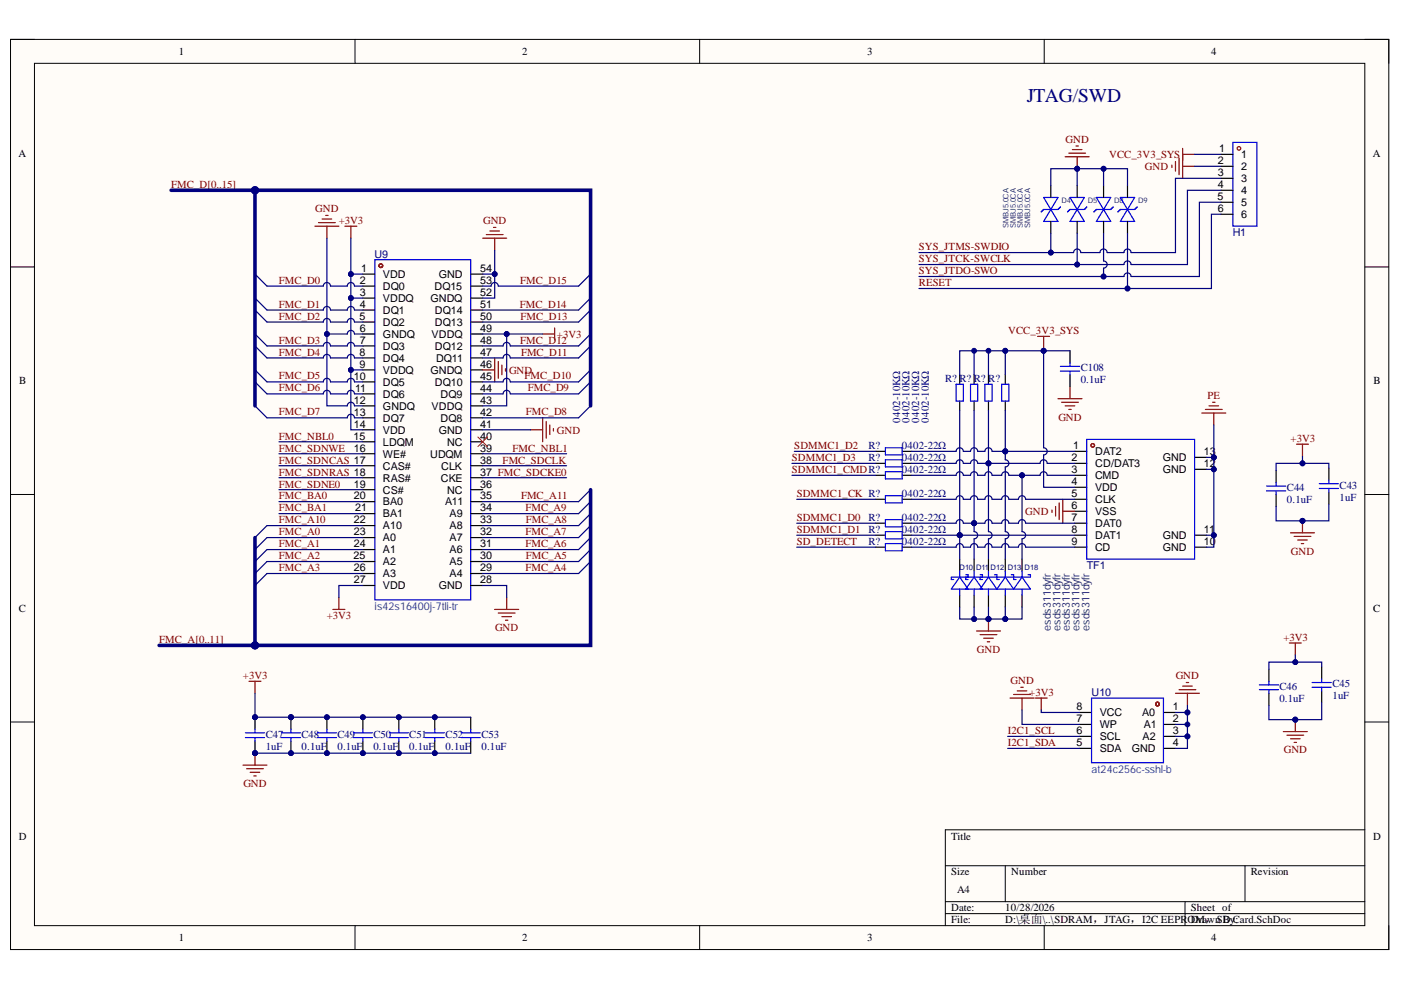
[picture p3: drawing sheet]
<svg xmlns="http://www.w3.org/2000/svg" width="297mm" height="210mm" viewBox="0 0 297 210" stroke-linecap="round" stroke-linejoin="round" font-family="sans-serif">
<defs><g id="words">
<text font-size="4.1" fill="#000080" x="217.7" y="21.7">JTAG/SWD</text>
<g font-size="2.3">
<text x="37.9" y="11.7">1</text>
<text x="110.7" y="11.7">2</text>
<text x="183.9" y="11.7">3</text>
<text x="256.8" y="11.7">4</text>
<text x="3.9" y="33.3">A</text>
<text x="258.2" y="34.8">2</text>
<text x="258.5" y="32.3">1</text>
<text x="263.1" y="33.6">1</text>
<text x="291" y="33.3">A</text>
<text x="258.2" y="37.4">3</text>
<text x="258.2" y="39.9">4</text>
<text x="263.1" y="36.1">2</text>
<text x="263.1" y="38.6">3</text>
<text x="263.1" y="41.2">4</text>
<text x="258.1" y="42.4">5</text>
<text x="258.2" y="45">6</text>
<text x="263.1" y="43.7">5</text>
<text x="263.1" y="46.2">6</text>
<text x="76.5" y="57.6">1</text>
<text x="81.2" y="58.9">VDD</text>
<text x="93" y="58.9">GND</text>
<text x="101.8" y="57.6">54</text>
<text x="76.3" y="60.2">2</text>
<text x="76.3" y="62.7">3</text>
<text x="76.3" y="65.2">4</text>
<text x="81.2" y="61.4">DQ0</text>
<text x="81.2" y="64">VDDQ</text>
<text x="91.3" y="64">GNDQ</text>
<text x="92.1" y="61.4">DQ15</text>
<text x="101.8" y="65.2">51</text>
<text x="101.8" y="62.7">52</text>
<text x="101.8" y="60.2">53</text>
<text x="76.2" y="67.8">5</text>
<text x="76.3" y="70.3">6</text>
<text x="81.2" y="66.5">DQ1</text>
<text x="81.2" y="69.1">DQ2</text>
<text x="81.2" y="71.6">GNDQ</text>
<text x="91.5" y="71.6">VDDQ</text>
<text x="92.2" y="69.1">DQ13</text>
<text x="92.2" y="66.5">DQ14</text>
<text x="101.8" y="70.3">49</text>
<text x="101.8" y="67.8">50</text>
<text x="76.2" y="75.4">8</text>
<text x="76.2" y="77.9">9</text>
<text x="76.3" y="72.9">7</text>
<text x="81.2" y="74.1">DQ3</text>
<text x="81.2" y="76.7">DQ4</text>
<text x="92.2" y="74.1">DQ12</text>
<text x="92.4" y="76.7">DQ11</text>
<text x="101.8" y="77.9">46</text>
<text x="101.8" y="75.4">47</text>
<text x="101.8" y="72.9">48</text>
<text x="4.1" y="81.5">B</text>
<text x="75" y="80.5">10</text>
<text x="75.3" y="83.1">11</text>
<text x="81.2" y="79.3">VDDQ</text>
<text x="81.2" y="81.8">DQ5</text>
<text x="91.3" y="79.3">GNDQ</text>
<text x="92.2" y="81.8">DQ10</text>
<text x="101.8" y="83.1">44</text>
<text x="101.8" y="80.5">45</text>
<text x="291.2" y="81.5">B</text>
<text x="75" y="85.6">12</text>
<text x="75" y="88.2">13</text>
<text x="81.2" y="84.4">DQ6</text>
<text x="81.2" y="86.9">GNDQ</text>
<text x="81.2" y="89.4">DQ7</text>
<text x="91.5" y="86.9">VDDQ</text>
<text x="93.4" y="89.4">DQ8</text>
<text x="93.4" y="84.4">DQ9</text>
<text x="101.8" y="88.2">42</text>
<text x="101.8" y="85.6">43</text>
<text x="74.9" y="93.2">15</text>
<text x="75" y="90.7">14</text>
<text x="75" y="95.8">16</text>
<text x="81.2" y="92">VDD</text>
<text x="81.2" y="94.5">LDQM</text>
<text x="93" y="92">GND</text>
<text x="94.8" y="94.5">NC</text>
<text x="101.8" y="95.8">39</text>
<text x="101.8" y="93.2">40</text>
<text x="101.8" y="90.7">41</text>
<text x="227.5" y="95.3">1</text>
<text x="81.2" y="97">WE#</text>
<text x="81.2" y="99.6">CAS#</text>
<text x="91.2" y="97">UDQM</text>
<text x="93.5" y="99.6">CLK</text>
<text x="101.8" y="100.8">37 FMC_SDCKE0</text>
<text x="101.8" y="98.3">38</text>
<text x="227.2" y="100.3">3</text>
<text x="227.2" y="97.8">2</text>
<text x="232.2" y="101.6">CMD</text>
<text x="232.2" y="99.1">CD/DAT3</text>
<text x="232.2" y="96.5">DAT2</text>
<text x="246.6" y="97.8">GND</text>
<text x="246.6" y="100.3">GND</text>
<text x="255.3" y="96.5">13</text>
<text x="255.3" y="99.1">12</text>
<text x="75" y="103.4">19</text>
<text x="75" y="105.9">20</text>
<text x="81.2" y="102.1">RAS#</text>
<text x="81.2" y="104.6">CS#</text>
<text x="81.2" y="107.2">BA0</text>
<text x="93.5" y="102.1">CKE</text>
<text x="94.4" y="107.2">A11</text>
<text x="94.8" y="104.6">NC</text>
<text x="101.8" y="105.9">35</text>
<text x="101.8" y="103.4">36</text>
<text x="227.2" y="107.9">6</text>
<text x="227.2" y="105.4">5</text>
<text x="227.2" y="102.9">4</text>
<text x="232.2" y="106.7">CLK</text>
<text x="232.2" y="104.1">VDD</text>
<text x="75" y="111">22</text>
<text x="75" y="113.5">23</text>
<text x="75.3" y="108.4">21</text>
<text x="81.2" y="109.7">BA1</text>
<text x="81.2" y="112.2">A10</text>
<text x="95.3" y="112.2">A8</text>
<text x="95.3" y="109.7">A9</text>
<text x="101.8" y="113.5">32</text>
<text x="101.8" y="111">33</text>
<text x="101.8" y="108.4">34</text>
<text x="227.2" y="113">8</text>
<text x="227.2" y="110.5">7</text>
<text x="232.2" y="111.7">DAT0</text>
<text x="232.2" y="109.2">VSS</text>
<text x="255.3" y="113">11</text>
<text x="74.9" y="118.6">25</text>
<text x="75" y="116">24</text>
<text x="81.2" y="114.8">A0</text>
<text x="81.2" y="117.3">A1</text>
<text x="81.2" y="119.8">A2</text>
<text x="95.3" y="119.8">A5</text>
<text x="95.3" y="117.3">A6</text>
<text x="95.3" y="114.8">A7</text>
<text x="101.8" y="118.6">30</text>
<text x="101.8" y="116">31</text>
<text x="227.2" y="115.5">9</text>
<text x="232.2" y="116.8">CD</text>
<text x="232.2" y="114.3">DAT1</text>
<text x="246.6" y="114.3">GND</text>
<text x="246.6" y="116.8">GND</text>
<text x="255.3" y="115.5">10</text>
<text x="75" y="121.1">26</text>
<text x="75" y="123.7">27</text>
<text x="81.2" y="122.4">A3</text>
<text x="81.2" y="124.9">VDD</text>
<text x="93" y="124.9">GND</text>
<text x="95.3" y="122.4">A4</text>
<text x="101.8" y="123.7">28</text>
<text x="101.8" y="121.1">29</text>
<text x="4" y="129.7">C</text>
<text x="291.1" y="129.7">C</text>
<text x="228.2" y="150.6">8</text>
<text x="228.2" y="153.2">7</text>
<text x="228.2" y="155.7">6</text>
<text x="233.2" y="151.9">VCC</text>
<text x="233.2" y="154.4">WP</text>
<text x="242.2" y="151.9">A0</text>
<text x="242.5" y="154.4">A1</text>
<text x="248.7" y="155.7">3</text>
<text x="248.7" y="153.2">2</text>
<text x="248.7" y="150.6">1</text>
<text x="228.2" y="158.2">5</text>
<text x="233.2" y="157">SCL</text>
<text x="233.2" y="159.5">SDA</text>
<text x="240" y="159.5">GND</text>
<text x="242.2" y="157">A2</text>
<text x="248.7" y="158.2">4</text>
<text x="4" y="178">D</text>
<text x="201.6" y="178">Title</text>
<text x="291.1" y="178">D</text>
<text x="201.6" y="185.6">Size</text>
<text x="214.4" y="185.6">Number</text>
<text x="265.2" y="185.6">Revision</text>
<text x="202.9" y="189.4">A4</text>
<text x="201.6" y="193.2">Date:</text>
<text x="201.6" y="195.8">File:</text>
<text x="213.1" y="193.2">10/28/2026</text>
<text x="213.1" y="195.8">D:\桌面\..\SDRAM，JTAG，I2C EEPRODM，SD Card.SchDoc</text>
<text x="252.5" y="193.2">Sheet of</text>
<text x="254.2" y="195.8">rawn By:</text>
<text x="37.9" y="199.6">1</text>
<text x="110.7" y="199.6">2</text>
<text x="183.9" y="199.6">3</text>
<text x="256.8" y="199.6">4</text>
</g>
<g font-size="2.3" fill="#800000">
<text x="225.9" y="30.3">GND</text>
<text x="235.1" y="33.6">VCC_3V3_SYS</text>
<text x="36.3" y="39.9">FMC_D[0..15]</text>
<text x="242.8" y="36.1">GND</text>
<text x="66.8" y="45">GND</text>
<text x="71.8" y="47.5">+3V3</text>
<text x="102.4" y="47.5">GND</text>
<text x="194.8" y="53.1">SYS_JTMS-SWDIO</text>
<text x="194.8" y="55.6">SYS_JTCK-SWCLK</text>
<text x="194.8" y="58.1">SYS_JTDO-SWO</text>
<text x="59.1" y="60.2">FMC_D0</text>
<text x="59.1" y="65.2">FMC_D1</text>
<text x="110.2" y="65.2">FMC_D14</text>
<text x="110.3" y="60.2">FMC_D15</text>
<text x="194.8" y="60.7">RESET</text>
<text x="59.1" y="67.8">FMC_D2</text>
<text x="110.4" y="67.8">FMC_D13</text>
<text x="118.1" y="71.6">+3V3</text>
<text x="213.7" y="70.8">VCC_3V3_SYS</text>
<text x="59.1" y="72.9">FMC_D3</text>
<text x="59.1" y="75.4">FMC_D4</text>
<text x="110.3" y="72.9">FMC_D12</text>
<text x="110.5" y="75.4">FMC_D11</text>
<text x="59.1" y="80.5">FMC_D5</text>
<text x="59.1" y="83">FMC_D6</text>
<text x="107.9" y="79.2">GND</text>
<text x="111.2" y="80.5">FMC_D10</text>
<text x="111.9" y="83">FMC_D9</text>
<text x="59.1" y="88.1">FMC_D7</text>
<text x="111.5" y="88.1">FMC_D8</text>
<text x="224.4" y="89.2">GND</text>
<text x="256" y="84.5">PE</text>
<text x="59.1" y="95.8">FMC_SDNWE</text>
<text x="59.1" y="93.2">FMC_NBL0</text>
<text x="108.7" y="95.8">FMC_NBL1</text>
<text x="118.1" y="92">GND</text>
<text x="168.4" y="95.3">SDMMC1_D2</text>
<text x="273.6" y="93.7">+3V3</text>
<text x="59.1" y="100.8">FMC_SDNRAS 18</text>
<text x="59.1" y="98.3">FMC_SDNCAS 17</text>
<text x="106.6" y="98.3">FMC_SDCLK</text>
<text x="167.9" y="100.3">SDMMC1_CMDR?</text>
<text x="167.9" y="97.8">SDMMC1_D3</text>
<text x="59.1" y="105.9">FMC_BA0</text>
<text x="59.1" y="103.4">FMC_SDNE0</text>
<text x="110.5" y="105.9">FMC_A11</text>
<text x="168.9" y="105.4">SDMMC1_CK R?</text>
<text x="59.1" y="113.5">FMC_A0</text>
<text x="59.1" y="111">FMC_A10</text>
<text x="59.1" y="108.4">FMC_BA1</text>
<text x="111.4" y="113.5">FMC_A7</text>
<text x="111.4" y="108.4">FMC_A9</text>
<text x="111.5" y="111">FMC_A8</text>
<text x="168.9" y="110.5">SDMMC1_D0</text>
<text x="168.9" y="113">SDMMC1_D1</text>
<text x="217.4" y="109.2">GND</text>
<text x="59.1" y="118.6">FMC_A2</text>
<text x="59.1" y="116">FMC_A1</text>
<text x="111.4" y="116">FMC_A6</text>
<text x="111.5" y="118.6">FMC_A5</text>
<text x="168.9" y="115.5">SD_DETECT</text>
<text x="273.7" y="117.6">GND</text>
<text x="59.1" y="121.1">FMC_A3</text>
<text x="111.4" y="121.1">FMC_A4</text>
<text x="69.3" y="131.3">+3V3</text>
<text x="33.7" y="136.3">FMC_A[0..11]</text>
<text x="105" y="133.8">GND</text>
<text x="272.1" y="135.8">+3V3</text>
<text x="51.5" y="143.9">+3V3</text>
<text x="207.1" y="138.4">GND</text>
<text x="249.3" y="143.9">GND</text>
<text x="214.2" y="145">GND</text>
<text x="218.2" y="147.5">+3V3</text>
<text x="213.7" y="155.7">I2C1_SCL</text>
<text x="213.7" y="158.2">I2C1_SDA</text>
<text x="272.2" y="159.7">GND</text>
<text x="51.6" y="166.8">GND</text>
</g>
<g font-size="2.3" fill="#000080">
<text x="261.4" y="50">H1</text>
<text x="79.4" y="54.6">U9</text>
<text x="200.4" y="81">R? R? R? R?</text>
<text x="229.1" y="78.7">C108</text>
<text x="229.1" y="81.2">0.1uF</text>
<text x="190.8" y="89.6" transform="rotate(-90 190.8 89.6)">0402-10KΩ</text>
<text x="192.8" y="89.6" transform="rotate(-90 192.8 89.6)">0402-10KΩ</text>
<text x="194.9" y="89.6" transform="rotate(-90 194.9 89.6)">0402-10KΩ</text>
<text x="196.9" y="89.6" transform="rotate(-90 196.9 89.6)">0402-10KΩ</text>
<text x="184.1" y="95.3">R?</text>
<text x="191.2" y="95.3">0402-22Ω</text>
<text x="184.1" y="97.8">R?</text>
<text x="191.2" y="97.8">0402-22Ω</text>
<text x="191.2" y="100.3">0402-22Ω</text>
<text x="191.2" y="105.4">0402-22Ω</text>
<text x="272.9" y="104.1">C44</text>
<text x="272.9" y="106.7">0.1uF</text>
<text x="284" y="103.6">C43</text>
<text x="284" y="106.2">1uF</text>
<text x="184.1" y="110.5">R?</text>
<text x="184.1" y="113">R?</text>
<text x="191.2" y="110.5">0402-22Ω</text>
<text x="191.2" y="113">0402-22Ω</text>
<text x="184.1" y="115.5">R?</text>
<text x="191.2" y="115.5">0402-22Ω</text>
<text x="230.4" y="120.6">TF1</text>
<text x="231.4" y="147.6">U10</text>
<text x="271.3" y="146.2">C46</text>
<text x="271.3" y="148.8">0.1uF</text>
<text x="282.5" y="145.7">C45</text>
<text x="282.5" y="148.2">1uF</text>
<text x="56.3" y="156.4">C47</text>
<text x="56.3" y="159">1uF</text>
<text x="63.9" y="156.4">C48</text>
<text x="63.9" y="159">0.1uF</text>
<text x="71.6" y="156.4">C49</text>
<text x="71.6" y="159">0.1uF</text>
<text x="79.2" y="156.4">C50</text>
<text x="79.2" y="159">0.1uF</text>
<text x="86.8" y="156.4">C51</text>
<text x="86.8" y="159">0.1uF</text>
<text x="94.5" y="156.4">C52</text>
<text x="94.5" y="159">0.1uF</text>
<text x="102.1" y="156.4">C53</text>
<text x="102.1" y="159">0.1uF</text>
</g>
<g font-size="2.3" fill="#0b5394">
<text x="79.4" y="129.2">is42s16400j-7tli-tr</text>
<text x="231.4" y="163.8">at24c256c-sshl-b</text>
</g>
<g font-size="2.3" fill="#073763">
<text x="222.8" y="133.8" transform="rotate(-90 222.8 133.8)">esds311dyfr</text>
<text x="224.8" y="133.8" transform="rotate(-90 224.8 133.8)">esds311dyfr</text>
<text x="226.9" y="133.8" transform="rotate(-90 226.9 133.8)">esds311dyfr</text>
<text x="228.9" y="133.8" transform="rotate(-90 228.9 133.8)">esds311dyfr</text>
<text x="231" y="133.8" transform="rotate(-90 231 133.8)">esds311dyfr</text>
</g>
<g font-size="1.6" fill="#073763">
<text x="225.1" y="43.1">D4</text>
<text x="230.7" y="43.1">D5</text>
<text x="236.2" y="43.1">D8</text>
<text x="241.3" y="43.1">D9</text>
<text x="213.8" y="48.4" transform="rotate(-90 213.8 48.4)">SMBJ5.0CA</text>
<text x="215.3" y="48.4" transform="rotate(-90 215.3 48.4)">SMBJ5.0CA</text>
<text x="216.9" y="48.4" transform="rotate(-90 216.9 48.4)">SMBJ5.0CA</text>
<text x="218.4" y="48.4" transform="rotate(-90 218.4 48.4)">SMBJ5.0CA</text>
</g>
<g font-size="1.6" fill="#000080">
<text x="203.4" y="120.8">D10</text>
<text x="207" y="120.8">D11</text>
<text x="210" y="120.8">D12</text>
<text x="213.7" y="120.8">D13</text>
<text x="217.2" y="120.8">D18</text>
</g>
</g></defs>
<path d="M2.2 8.4h292.3v192.9h-292.3z" fill-rule="evenodd" fill="#fffcf8"/>
<path d="M2.2 8.4h292.3v192.9h-292.3z" fill="none" stroke="#000" stroke-width=".21"/>
<path d="M7.3 13.4h282.1v182.9h-282.1z" fill-rule="evenodd" fill="#fffcf8"/>
<g fill="none" stroke="#000" stroke-width=".21">
<path d="M2.2 8.3h5.1M7.3 13.4h282.1v182.9h-282.1zM75.3 8.3v5.1M148.3 8.3v5.1M221.4 8.4v5M289.4 8.4h5.1v5M2.2 56.6h5.1M289.4 56.6h5.1M2.2 104.8h5.1M289.4 104.8h5.1M2.2 153.1h5.1M289.4 153.1h5.1"/>
<path d="M289.4 175.9h-89v20.4M75.3 196.3v5M148.3 196.3v5M200.4 183.6h89M200.4 191.2h89M200.4 193.7h89M213.1 183.6v7.6M221.4 196.3v5M251.3 191.2v5.1M264 183.6v7.6M294.5 196.3v5"/>
</g>
<circle cx="80.7" cy="56.3" r=".38" fill="none" stroke="#a00000" stroke-width=".25"/>
<path d="M79.5 55.1h20.3v72.1h-20.3z" fill="none" stroke="#00f" stroke-width=".25"/>
<g fill="none" stroke="#000" stroke-width=".25">
<path d="M76.9 58.1h2.6M99.8 58.1h2.5M76.9 60.7h2.6M76.9 63.2h2.6M76.9 65.7h2.6M76.9 68.3h2.6M76.9 70.8h2.6M76.9 73.4h2.6M76.9 75.9h2.6M76.9 78.4h2.6M99.8 60.7h2.5M99.8 63.2h2.5"/>
<path d="M99.8 65.7h2.5M99.8 68.3h2.5M99.8 70.8h2.5M99.8 73.4h2.5M99.8 75.9h2.5M99.8 78.4h2.5M76.9 81h2.6M76.9 83.5h2.6M76.9 86.1h2.6M76.9 88.6h2.6M76.9 91.1h2.6M76.9 93.7h2.6"/>
<path d="M76.9 96.2h2.6M76.9 98.7h2.6M99.8 81h2.5M99.8 83.5h2.5M99.8 86.1h2.5M99.8 88.6h2.5M99.8 91.1h2.5M99.8 93.7h2.5M99.8 96.2h2.5M99.8 98.7h2.5M76.9 101.3h2.6M76.9 103.8h2.6"/>
<path d="M76.9 106.4h2.6M76.9 108.9h2.6M76.9 111.4h2.6M76.9 114h2.6M76.9 116.5h2.6M76.9 119.1h2.6M99.8 101.3h2.5M99.8 103.8h2.5M99.8 106.4h2.5M99.8 108.9h2.5M99.8 111.4h2.5M99.8 114h2.5"/>
<path d="M99.8 116.5h2.5M99.8 119.1h2.5M76.9 121.6h2.6M76.9 124.1h2.6M99.8 121.6h2.5M99.8 124.1h2.5"/>
</g>
<g fill="none" stroke="#800000" stroke-width=".25">
<path d="M66.8 48h5M67.5 47.2h3.6M68.3 46.4h2M69.1 45.7h.5M69.3 48v2.5M73.1 48h2.6M74.4 48v2.5M102.3 50.5h5.1M103.1 49.7h3.6M103.9 49h2M104.6 48.2h.5M104.9 50.5v2.5"/>
<path d="M115 70.8h2.6M117.6 69.5v2.6M112.5 91.1h2.5M115 88.6v5.1M115.8 89.4v3.5M116.6 90.1v2M117.3 90.9v.5M70.6 129.2h2.5M71.8 126.7v2.5M104.9 129.2h5.1M105.6 130h3.6M106.4 130.7h2"/>
<path d="M107.2 131.5h.5M107.4 126.7v2.5M52.8 144.5h2.5M54.1 144.5v2.5"/>
</g>
<path d="M101.3 92.6l2.1 2.1M103.4 92.6l-2.1 2.1" fill="none" stroke="#f00" stroke-width=".21"/>
<g fill="none" stroke="#000080" stroke-width=".25">
<path d="M54.1 58.1l2.5 2.6M125.2 58.1l-2.5 2.6M54.1 63.2l2.5 2.5M54.1 65.7l2.5 2.6M54.1 70.8l2.5 2.6M54.1 73.4l2.5 2.5M54.1 78.4l2.5 2.6M125.2 63.2l-2.5 2.5M125.2 65.7l-2.5 2.6M125.2 70.8l-2.5 2.6M125.2 73.4l-2.5 2.5M125.2 78.4l-2.5 2.6"/>
<path d="M54.1 81l2.5 2.5M54.1 86.1l2.5 2.5M125.2 81l-2.5 2.5M125.2 86.1l-2.5 2.5M56.6 111.4l-2.5 2.6M56.6 114l-2.5 2.5M56.6 116.5l-2.5 2.6M56.6 119.1l-2.5 2.5M125.2 103.8l-2.5 2.6M125.2 106.4l-2.5 2.5M125.2 108.9l-2.5 2.5M125.2 111.4l-2.5 2.6"/>
<path d="M125.2 114l-2.5 2.5M125.2 116.5l-2.5 2.6M125.2 119.1l-2.5 2.5M56.6 121.6l-2.5 2.5"/>
</g>
<circle cx="54.1" cy="159.7" r=".51" fill="#000080"/>
<circle cx="54.1" cy="159.7" r=".51" fill="none" stroke="#000080" stroke-width=".21"/>
<circle cx="54.1" cy="152.1" r=".51" fill="#000080"/>
<circle cx="54.1" cy="152.1" r=".51" fill="none" stroke="#000080" stroke-width=".21"/>
<path d="M54.1 157.2v2.5" fill="none" stroke="#000" stroke-width=".25"/>
<circle cx="54.1" cy="159.7" r=".51" fill="#000080"/>
<circle cx="54.1" cy="159.7" r=".51" fill="none" stroke="#000080" stroke-width=".21"/>
<path d="M54.1 152.1v2.5" fill="none" stroke="#000" stroke-width=".25"/>
<circle cx="54.1" cy="152.1" r=".51" fill="#000080"/>
<circle cx="54.1" cy="152.1" r=".51" fill="none" stroke="#000080" stroke-width=".21"/>
<path d="M52 155.4h4.1M52 156.4h4.1M54.1 154.6v.8M54.1 156.4v.8" fill="none" stroke="#00f" stroke-width=".25"/>
<circle cx="61.7" cy="159.7" r=".51" fill="#000080"/>
<circle cx="61.7" cy="159.7" r=".51" fill="none" stroke="#000080" stroke-width=".21"/>
<circle cx="61.7" cy="152.1" r=".51" fill="#000080"/>
<circle cx="61.7" cy="152.1" r=".51" fill="none" stroke="#000080" stroke-width=".21"/>
<path d="M61.7 157.2v2.5" fill="none" stroke="#000" stroke-width=".25"/>
<circle cx="61.7" cy="159.7" r=".51" fill="#000080"/>
<circle cx="61.7" cy="159.7" r=".51" fill="none" stroke="#000080" stroke-width=".21"/>
<path d="M61.7 152.1v2.5" fill="none" stroke="#000" stroke-width=".25"/>
<circle cx="61.7" cy="152.1" r=".51" fill="#000080"/>
<circle cx="61.7" cy="152.1" r=".51" fill="none" stroke="#000080" stroke-width=".21"/>
<path d="M59.7 155.4h4M59.7 156.4h4M61.7 154.6v.8M61.7 156.4v.8" fill="none" stroke="#00f" stroke-width=".25"/>
<circle cx="69.3" cy="159.7" r=".51" fill="#000080"/>
<circle cx="69.3" cy="159.7" r=".51" fill="none" stroke="#000080" stroke-width=".21"/>
<circle cx="69.3" cy="152.1" r=".51" fill="#000080"/>
<circle cx="69.3" cy="152.1" r=".51" fill="none" stroke="#000080" stroke-width=".21"/>
<path d="M69.3 157.2v2.5" fill="none" stroke="#000" stroke-width=".25"/>
<circle cx="69.3" cy="159.7" r=".51" fill="#000080"/>
<circle cx="69.3" cy="159.7" r=".51" fill="none" stroke="#000080" stroke-width=".21"/>
<path d="M69.3 152.1v2.5" fill="none" stroke="#000" stroke-width=".25"/>
<circle cx="69.3" cy="152.1" r=".51" fill="#000080"/>
<circle cx="69.3" cy="152.1" r=".51" fill="none" stroke="#000080" stroke-width=".21"/>
<path d="M67.3 155.4h4M67.3 156.4h4M69.3 154.6v.8M69.3 156.4v.8" fill="none" stroke="#00f" stroke-width=".25"/>
<circle cx="76.9" cy="159.7" r=".51" fill="#000080"/>
<circle cx="76.9" cy="159.7" r=".51" fill="none" stroke="#000080" stroke-width=".21"/>
<circle cx="76.9" cy="152.1" r=".51" fill="#000080"/>
<circle cx="76.9" cy="152.1" r=".51" fill="none" stroke="#000080" stroke-width=".21"/>
<path d="M76.9 157.2v2.5" fill="none" stroke="#000" stroke-width=".25"/>
<circle cx="76.9" cy="159.7" r=".51" fill="#000080"/>
<circle cx="76.9" cy="159.7" r=".51" fill="none" stroke="#000080" stroke-width=".21"/>
<path d="M76.9 152.1v2.5" fill="none" stroke="#000" stroke-width=".25"/>
<circle cx="76.9" cy="152.1" r=".51" fill="#000080"/>
<circle cx="76.9" cy="152.1" r=".51" fill="none" stroke="#000080" stroke-width=".21"/>
<path d="M74.9 155.4h4.1M74.9 156.4h4.1M76.9 154.6v.8M76.9 156.4v.8" fill="none" stroke="#00f" stroke-width=".25"/>
<circle cx="84.6" cy="159.7" r=".51" fill="#000080"/>
<circle cx="84.6" cy="159.7" r=".51" fill="none" stroke="#000080" stroke-width=".21"/>
<circle cx="84.6" cy="152.1" r=".51" fill="#000080"/>
<circle cx="84.6" cy="152.1" r=".51" fill="none" stroke="#000080" stroke-width=".21"/>
<path d="M84.6 157.2v2.5" fill="none" stroke="#000" stroke-width=".25"/>
<circle cx="84.6" cy="159.7" r=".51" fill="#000080"/>
<circle cx="84.6" cy="159.7" r=".51" fill="none" stroke="#000080" stroke-width=".21"/>
<path d="M84.6 152.1v2.5" fill="none" stroke="#000" stroke-width=".25"/>
<circle cx="84.6" cy="152.1" r=".51" fill="#000080"/>
<circle cx="84.6" cy="152.1" r=".51" fill="none" stroke="#000080" stroke-width=".21"/>
<path d="M82.5 155.4h4.1M82.5 156.4h4.1M84.6 154.6v.8M84.6 156.4v.8" fill="none" stroke="#00f" stroke-width=".25"/>
<circle cx="92.2" cy="159.7" r=".51" fill="#000080"/>
<circle cx="92.2" cy="159.7" r=".51" fill="none" stroke="#000080" stroke-width=".21"/>
<circle cx="92.2" cy="152.1" r=".51" fill="#000080"/>
<circle cx="92.2" cy="152.1" r=".51" fill="none" stroke="#000080" stroke-width=".21"/>
<path d="M92.2 157.2v2.5" fill="none" stroke="#000" stroke-width=".25"/>
<circle cx="92.2" cy="159.7" r=".51" fill="#000080"/>
<circle cx="92.2" cy="159.7" r=".51" fill="none" stroke="#000080" stroke-width=".21"/>
<path d="M92.2 152.1v2.5" fill="none" stroke="#000" stroke-width=".25"/>
<circle cx="92.2" cy="152.1" r=".51" fill="#000080"/>
<circle cx="92.2" cy="152.1" r=".51" fill="none" stroke="#000080" stroke-width=".21"/>
<path d="M90.1 155.4h4.1M90.1 156.4h4.1M92.2 154.6v.8M92.2 156.4v.8M97.8 155.4h4M97.8 156.4h4M99.8 154.6v.8M99.8 156.4v.8" fill="none" stroke="#00f" stroke-width=".25"/>
<path d="M99.8 152.1v2.5M99.8 157.2v2.5" fill="none" stroke="#000" stroke-width=".25"/>
<path d="M54.1 159.7v2.5M51.5 162.2h5.1M52.3 163h3.5M53 163.7h2.1M53.8 164.5h.5" fill="none" stroke="#800000" stroke-width=".25"/>
<circle cx="54.1" cy="159.7" r=".51" fill="#000080"/>
<circle cx="54.1" cy="159.7" r=".51" fill="none" stroke="#000080" stroke-width=".21"/>
<path d="M261.4 30.2h5.1v17.8h-5.1zM230.4 93.2h22.9v25.4h-22.9zM231.4 148h15.3v13.7h-15.3zM267 145.2h4.1M267 146.2h4.1M269 144.5v.7M269 146.2v.8M278.2 144.7h4.1M278.2 145.7h4.1M280.2 143.9v.8M280.2 145.7v.8" fill="none" stroke="#00f" stroke-width=".25"/>
<g fill="none" stroke="#a00000" stroke-width=".25">
<circle cx="262.7" cy="31.5" r=".38"/>
<circle cx="231.7" cy="94.4" r=".38"/>
<circle cx="245.4" cy="149.3" r=".38"/>
</g>
<g fill="none" stroke="#000" stroke-width=".25">
<path d="M258.9 32.7h2.5M258.9 35.3h2.5M258.9 37.8h2.5M258.9 40.3h2.5M258.9 42.9h2.5M258.9 45.4h2.5M227.9 98.2h2.5M227.9 95.7h2.5M253.3 97h2.5M253.3 99.5h2.5M227.9 113.5h2.5M227.9 116h2.5"/>
<path d="M227.9 110.9h2.5M227.9 108.4h2.5M227.9 105.9h2.5M227.9 103.3h2.5M227.9 100.8h2.5M253.3 113.5h2.5M253.3 116h2.5M228.9 151.1h2.5M228.9 153.6h2.5M228.9 156.1h2.5M228.9 158.7h2.5M246.7 151.1h2.5"/>
<path d="M246.7 153.6h2.5M246.7 156.1h2.5M246.7 158.7h2.5M269 141.9v2.6M269 147v2.5M280.2 141.4v2.5M280.2 146.5v2.5"/>
</g>
<g fill="none" stroke="#800000" stroke-width=".25">
<path d="M248.5 35v.5M249.2 34.2v2.1M250 33.5v3.5M250.7 32.7v5.1M250.7 35.3h2.6M220 71.3h2.5M221.3 71.3v2.6M223 108.1v.6M223.8 107.4v2M224.6 106.6v3.6M225.3 105.9v5M225.3 108.4h2.6"/>
<path d="M273.4 136.3h2.5M274.6 136.3v2.6M214.2 148h5M214.9 147.2h3.6M215.7 146.5h2M216.4 145.7h.5M216.7 148v2.6M219.5 148h2.5M220.8 148v2.6M249.2 147h5.1M250 146.2h3.5M250.7 145.5h2.1"/>
<path d="M251.5 144.7h.5M251.8 147v2.5M272.1 155.1h5.1M272.9 155.9h3.5M273.6 156.6h2M274.4 157.4h.5M274.6 152.6v2.5"/>
</g>
<circle cx="274.6" cy="152.6" r=".51" fill="#000080"/>
<circle cx="274.6" cy="152.6" r=".51" fill="none" stroke="#000080" stroke-width=".21"/>
<path d="M274.9 94.2h2.5M276.2 94.2v2.5M273.6 113h5.1M274.4 113.7h3.5M275.1 114.5h2.1M275.9 115.3h.5M276.2 110.4v2.6" fill="none" stroke="#800000" stroke-width=".25"/>
<path d="M270.6 99.8v2.5M281.7 99.3v2.5M270.6 104.8v2.6M281.7 104.3v2.6" fill="none" stroke="#000" stroke-width=".25"/>
<path d="M268.5 103.1h4.1M268.5 104.1h4.1M270.6 102.3v.8M270.6 104.1v.7M279.7 102.6h4.1M279.7 103.6h4.1M281.7 101.8v.8M281.7 103.6v.7" fill="none" stroke="#00f" stroke-width=".25"/>
<circle cx="276.2" cy="110.4" r=".51" fill="#000080"/>
<circle cx="276.2" cy="110.4" r=".51" fill="none" stroke="#000080" stroke-width=".21"/>
<path d="M102.3 78.4h2.6M104.9 75.9v5.1M105.6 76.7v3.5M106.4 77.4v2M107.2 78.2v.5M207 133.8h5.1M207.8 134.6h3.6M208.6 135.3h2M209.3 136.1h.5M209.6 131.2v2.6" fill="none" stroke="#800000" stroke-width=".25"/>
<circle cx="209.6" cy="131.3" r=".51" fill="#000080"/>
<circle cx="209.6" cy="131.3" r=".51" fill="none" stroke="#000080" stroke-width=".21"/>
<path d="M226.9 74.4v2.5M226.9 79.4v2.6" fill="none" stroke="#000" stroke-width=".25"/>
<path d="M224.8 77.7h4.1M224.8 78.7h4.1M226.9 76.9v.8M226.9 78.7v.7" fill="none" stroke="#00f" stroke-width=".25"/>
<path d="M225.8 33.2h5.1M226.6 32.5h3.6M227.4 31.7h2M228.1 31h.5M228.4 33.2v2.6M224.3 84.5h5.1M225.1 85.3h3.5M225.8 86.1h2.1M226.6 86.8h.5M226.9 82v2.5" fill="none" stroke="#800000" stroke-width=".25"/>
<circle cx="228.4" cy="35.8" r=".51" fill="#000080"/>
<circle cx="228.4" cy="35.8" r=".51" fill="none" stroke="#000080" stroke-width=".21"/>
<g fill="none" stroke="#000" stroke-width=".25">
<path d="M222.8 39.3v2.6M228.4 39.3v2.6M234 39.3v2.6M239.1 39.3v2.6M222.8 46.9v2.6M228.4 46.9v2.6M234 46.9v2.6M239.1 46.9v2.6M203.5 79.4v2.1M206.5 79.4v2.1M209.6 79.4v2.1M213.1 79.4v2.1"/>
<path d="M185.7 95.7h2M185.7 98.2h2M191.3 95.7h2M191.3 98.2h2M203.5 85v2.1M206.5 85v2.1M209.6 85v2.1M213.1 85v2.1M185.7 100.8h2M185.7 105.9h2M185.7 110.9h2M185.7 113.5h2"/>
<path d="M185.7 116h2M191.3 100.8h2M191.3 105.9h2M191.3 110.9h2M191.3 113.5h2M191.3 116h2M203.5 118.6v2.5M206.5 118.6v2.5M209.6 118.6v2.5M213.1 118.6v2.5M216.7 118.6v2.5M203.5 126.2v2.5"/>
<path d="M206.5 126.2v2.5M209.6 126.2v2.5M213.1 126.2v2.5M216.7 126.2v2.5"/>
</g>
<g fill="none" stroke="#00f" stroke-width=".25">
<path d="M221.3 41.9h3l-3 5h3zM224.8 43.9l-.5 .5h-3l-.5 .5M226.9 41.9h3l-3 5h3zM230.4 43.9l-.5 .5h-3l-.5 .5M232.4 41.9h3.1l-1.5 2.5zM234 44.4l1.5 2.5h-3.1zM236 43.9l-.5 .5h-3.1l-.5 .5M237.5 41.9h3.1l-3.1 5h3.1zM241.1 43.9l-.5 .5h-3.1l-.5 .5M187.7 94.9h3.6v1.6h-3.6zM187.7 97.5h3.6v1.5h-3.6zM202.7 81.5h1.5v3.5h-1.5z"/>
<path d="M205.8 81.5h1.5v3.5h-1.5zM208.8 81.5h1.5v3.5h-1.5zM212.4 81.5h1.5v3.5h-1.5zM187.7 100h3.6v1.5h-3.6zM187.7 105.1h3.6v1.5h-3.6zM187.7 110.2h3.6v1.5h-3.6zM187.7 112.7h3.6v1.5h-3.6zM187.7 115.3h3.6v1.5h-3.6zM203.5 122.4l-1.8 2.5h16.8l-1.8-2.5M203.5 121.1v1.3M203.5 124.9v1.3M203.5 122.4l1.8 2.5"/>
<path d="M204.8 121.9h.5v.5M204.8 122.4v.5h.5M206.5 121.1v1.3M206.5 124.9v1.3M206.5 122.4l1.8 2.5M206.5 122.4l-1.7 2.5M207.8 121.9h.5v.5M207.8 122.4v.5h.5M209.6 122.4l1.8 2.5 1.7-2.5M209.6 121.1v1.3M209.6 124.9v1.3M209.6 122.4l-1.8 2.5"/>
<path d="M210.8 121.9h.6v1h.5M213.1 122.4l1.8 2.5 1.8-2.5M213.1 121.1v1.3M213.1 124.9v1.3M214.4 121.9h.5v1h.5M216.7 121.1v1.3M216.7 124.9v1.3M218 121.9h.5v.5h-16.8v.5h.5"/>
</g>
<path d="M250.7 31.5v2.5M250.7 32.7h2.6M254.8 87.6h5.1M255.6 86.8h3.5M256.3 86.1h2.1M257.1 85.3h.5M257.4 87.6v2.5" fill="none" stroke="#800000" stroke-width=".25"/>
<path d="M76.9 58.1h-2.5v5.1h2.5M59.1 98.7h17.8M59.1 96.2h17.8M59.1 93.7h17.8M102.3 98.7h17.8M102.3 96.2h17.8M59.1 108.9h17.8M59.1 106.4h17.8M59.1 103.8h17.8M59.1 101.3h17.8M102.3 101.3h17.8" fill="none" stroke="#000080" stroke-width=".25"/>
<circle cx="74.4" cy="58.1" r=".51" fill="#000080"/>
<circle cx="74.4" cy="58.1" r=".51" fill="none" stroke="#000080" stroke-width=".21"/>
<circle cx="74.4" cy="63.2" r=".51" fill="#000080"/>
<circle cx="74.4" cy="63.2" r=".51" fill="none" stroke="#000080" stroke-width=".21"/>
<path d="M74.4 63.2v15.2h2.5" fill="none" stroke="#000080" stroke-width=".25"/>
<circle cx="74.4" cy="63.2" r=".51" fill="#000080"/>
<circle cx="74.4" cy="63.2" r=".51" fill="none" stroke="#000080" stroke-width=".21"/>
<circle cx="74.4" cy="78.4" r=".51" fill="#000080"/>
<circle cx="74.4" cy="78.4" r=".51" fill="none" stroke="#000080" stroke-width=".21"/>
<path d="M74.4 78.4v12.7h2.5" fill="none" stroke="#000080" stroke-width=".25"/>
<circle cx="74.4" cy="78.4" r=".51" fill="#000080"/>
<circle cx="74.4" cy="78.4" r=".51" fill="none" stroke="#000080" stroke-width=".21"/>
<path d="M74.4 50.5v7.6" fill="none" stroke="#000080" stroke-width=".25"/>
<circle cx="74.4" cy="58.1" r=".51" fill="#000080"/>
<circle cx="74.4" cy="58.1" r=".51" fill="none" stroke="#000080" stroke-width=".21"/>
<path d="M102.3 70.8h5.1v15.3h-5.1M76.9 124.1h-5.1v2.6" fill="none" stroke="#000080" stroke-width=".25"/>
<circle cx="107.4" cy="70.8" r=".51" fill="#000080"/>
<circle cx="107.4" cy="70.8" r=".51" fill="none" stroke="#000080" stroke-width=".21"/>
<path d="M107.4 70.8h7.6" fill="none" stroke="#000080" stroke-width=".25"/>
<circle cx="107.4" cy="70.8" r=".51" fill="#000080"/>
<circle cx="107.4" cy="70.8" r=".51" fill="none" stroke="#000080" stroke-width=".21"/>
<path d="M102.3 58.1h2.6v5.1h-2.6" fill="none" stroke="#000080" stroke-width=".25"/>
<circle cx="104.9" cy="58.1" r=".51" fill="#000080"/>
<circle cx="104.9" cy="58.1" r=".51" fill="none" stroke="#000080" stroke-width=".21"/>
<path d="M104.9 53v5.1" fill="none" stroke="#000080" stroke-width=".25"/>
<circle cx="104.9" cy="58.1" r=".51" fill="#000080"/>
<circle cx="104.9" cy="58.1" r=".51" fill="none" stroke="#000080" stroke-width=".21"/>
<path d="M69.3 50.5v20.3h4.3a.76 .76 0 0 1 .8-.7 .76 .76 0 0 1 .8 .7h1.7" fill="none" stroke="#000080" stroke-width=".25"/>
<circle cx="69.3" cy="70.8" r=".51" fill="#000080"/>
<circle cx="69.3" cy="70.8" r=".51" fill="none" stroke="#000080" stroke-width=".21"/>
<path d="M69.3 70.8v15.3h4.3a.76 .76 0 0 1 .8-.8 .76 .76 0 0 1 .8 .8h1.7" fill="none" stroke="#000080" stroke-width=".25"/>
<circle cx="69.3" cy="70.8" r=".51" fill="#000080"/>
<circle cx="69.3" cy="70.8" r=".51" fill="none" stroke="#000080" stroke-width=".21"/>
<g fill="none" stroke="#000080" stroke-width=".25">
<path d="M56.6 60.7h11.9a.76 .76 0 0 1 .8-.8 .76 .76 0 0 1 .8 .8h3.5a.76 .76 0 0 1 .8-.8 .76 .76 0 0 1 .8 .8h1.7M56.6 65.7h11.9a.76 .76 0 0 1 .8-.7 .76 .76 0 0 1 .8 .7h3.5a.76 .76 0 0 1 .8-.7 .76 .76 0 0 1 .8 .7h1.7M56.6 68.3h11.9a.76 .76 0 0 1 .8-.8 .76 .76 0 0 1 .8 .8h3.5a.76 .76 0 0 1 .8-.8 .76 .76 0 0 1 .8 .8h1.7M56.6 73.4h11.9a.76 .76 0 0 1 .8-.8 .76 .76 0 0 1 .8 .8h3.5a.76 .76 0 0 1 .8-.8 .76 .76 0 0 1 .8 .8h1.7M56.6 75.9h11.9a.76 .76 0 0 1 .8-.8 .76 .76 0 0 1 .8 .8h3.5a.76 .76 0 0 1 .8-.8 .76 .76 0 0 1 .8 .8h1.7M102.3 60.7h1.8a.76 .76 0 0 1 .8-.8 .76 .76 0 0 1 .7 .8h17.1M102.3 73.4h4.4a.76 .76 0 0 1 .7-.8 .76 .76 0 0 1 .8 .8h14.5M102.3 75.9h4.4a.76 .76 0 0 1 .7-.8 .76 .76 0 0 1 .8 .8h14.5M102.3 65.7h20.4M102.3 68.3h20.4M56.6 81h11.9a.76 .76 0 0 1 .8-.8 .76 .76 0 0 1 .8 .8h3.5a.76 .76 0 0 1 .8-.8 .76 .76 0 0 1 .8 .8h1.7M56.6 83.5h11.9a.76 .76 0 0 1 .8-.8 .76 .76 0 0 1 .8 .8h3.5a.76 .76 0 0 1 .8-.8 .76 .76 0 0 1 .8 .8h1.7"/>
<path d="M56.6 88.6h17a.76 .76 0 0 1 .8-.8 .76 .76 0 0 1 .8 .8h1.7M102.3 81h4.4a.76 .76 0 0 1 .7-.8 .76 .76 0 0 1 .8 .8h14.5M102.3 83.5h4.4a.76 .76 0 0 1 .7-.8 .76 .76 0 0 1 .8 .8h14.5M102.3 91.1h10.2M102.3 88.6h20.4M56.6 111.4h20.3M56.6 114h20.3M56.6 116.5h20.3M56.6 119.1h20.3M102.3 111.4h20.4M102.3 114h20.4M102.3 116.5h20.4"/>
<path d="M102.3 119.1h20.4M102.3 106.4h20.4M102.3 108.9h20.4M56.6 121.6h20.3M102.3 124.1h5.1v2.6M102.3 121.6h20.4M54.1 147v5.1h7.6"/>
</g>
<circle cx="54.1" cy="152.1" r=".51" fill="#000080"/>
<circle cx="54.1" cy="152.1" r=".51" fill="none" stroke="#000080" stroke-width=".21"/>
<circle cx="61.7" cy="152.1" r=".51" fill="#000080"/>
<circle cx="61.7" cy="152.1" r=".51" fill="none" stroke="#000080" stroke-width=".21"/>
<path d="M61.7 152.1h38.1" fill="none" stroke="#000080" stroke-width=".25"/>
<circle cx="61.7" cy="152.1" r=".51" fill="#000080"/>
<circle cx="61.7" cy="152.1" r=".51" fill="none" stroke="#000080" stroke-width=".21"/>
<path d="M54.1 159.7h45.7" fill="none" stroke="#000080" stroke-width=".25"/>
<circle cx="54.1" cy="159.7" r=".51" fill="#000080"/>
<circle cx="54.1" cy="159.7" r=".51" fill="none" stroke="#000080" stroke-width=".21"/>
<path d="M253.3 32.7h5.6M253.3 35.3h5.6M213.6 156.1h15.3M213.6 158.7h15.3M249.2 153.6h2.6" fill="none" stroke="#000080" stroke-width=".25"/>
<circle cx="251.8" cy="153.6" r=".51" fill="#000080"/>
<circle cx="251.8" cy="153.6" r=".51" fill="none" stroke="#000080" stroke-width=".21"/>
<path d="M251.8 149.5v1.6" fill="none" stroke="#000080" stroke-width=".25"/>
<circle cx="251.8" cy="151.1" r=".51" fill="#000080"/>
<circle cx="251.8" cy="151.1" r=".51" fill="none" stroke="#000080" stroke-width=".21"/>
<path d="M216.7 150.6v3h12.2M220.8 150.6v.5h8.1M251.8 156.1v2.6h-2.6" fill="none" stroke="#000080" stroke-width=".25"/>
<circle cx="251.8" cy="156.1" r=".51" fill="#000080"/>
<circle cx="251.8" cy="156.1" r=".51" fill="none" stroke="#000080" stroke-width=".21"/>
<path d="M257.4 113.5v2.5h-1.6" fill="none" stroke="#000080" stroke-width=".25"/>
<circle cx="257.4" cy="113.5" r=".51" fill="#000080"/>
<circle cx="257.4" cy="113.5" r=".51" fill="none" stroke="#000080" stroke-width=".21"/>
<path d="M269 149.5v3.1h5.6" fill="none" stroke="#000080" stroke-width=".25"/>
<circle cx="274.6" cy="152.6" r=".51" fill="#000080"/>
<circle cx="274.6" cy="152.6" r=".51" fill="none" stroke="#000080" stroke-width=".21"/>
<path d="M280.2 149v3.6h-5.6" fill="none" stroke="#000080" stroke-width=".25"/>
<circle cx="274.6" cy="152.6" r=".51" fill="#000080"/>
<circle cx="274.6" cy="152.6" r=".51" fill="none" stroke="#000080" stroke-width=".21"/>
<path d="M274.6 138.9v1.5" fill="none" stroke="#000080" stroke-width=".25"/>
<circle cx="274.6" cy="140.4" r=".51" fill="#000080"/>
<circle cx="274.6" cy="140.4" r=".51" fill="none" stroke="#000080" stroke-width=".21"/>
<path d="M280.2 141.4v-1h-11.2v1.5" fill="none" stroke="#000080" stroke-width=".25"/>
<circle cx="274.6" cy="140.4" r=".51" fill="#000080"/>
<circle cx="274.6" cy="140.4" r=".51" fill="none" stroke="#000080" stroke-width=".21"/>
<path d="M270.6 107.4v3h5.6" fill="none" stroke="#000080" stroke-width=".25"/>
<circle cx="276.2" cy="110.4" r=".51" fill="#000080"/>
<circle cx="276.2" cy="110.4" r=".51" fill="none" stroke="#000080" stroke-width=".21"/>
<path d="M281.7 106.9v3.5h-5.5" fill="none" stroke="#000080" stroke-width=".25"/>
<circle cx="276.2" cy="110.4" r=".51" fill="#000080"/>
<circle cx="276.2" cy="110.4" r=".51" fill="none" stroke="#000080" stroke-width=".21"/>
<path d="M276.2 96.7v1.5" fill="none" stroke="#000080" stroke-width=".25"/>
<circle cx="276.2" cy="98.2" r=".51" fill="#000080"/>
<circle cx="276.2" cy="98.2" r=".51" fill="none" stroke="#000080" stroke-width=".21"/>
<path d="M281.7 99.3v-1.1h-11.1v1.6" fill="none" stroke="#000080" stroke-width=".25"/>
<circle cx="276.2" cy="98.2" r=".51" fill="#000080"/>
<circle cx="276.2" cy="98.2" r=".51" fill="none" stroke="#000080" stroke-width=".21"/>
<path d="M203.5 113.5h24.4" fill="none" stroke="#000080" stroke-width=".25"/>
<circle cx="203.5" cy="113.5" r=".51" fill="#000080"/>
<circle cx="203.5" cy="113.5" r=".51" fill="none" stroke="#000080" stroke-width=".21"/>
<path d="M213.1 95.7h14.8" fill="none" stroke="#000080" stroke-width=".25"/>
<circle cx="213.1" cy="95.7" r=".51" fill="#000080"/>
<circle cx="213.1" cy="95.7" r=".51" fill="none" stroke="#000080" stroke-width=".21"/>
<path d="M203.5 87.1v26.4" fill="none" stroke="#000080" stroke-width=".25"/>
<circle cx="203.5" cy="113.5" r=".51" fill="#000080"/>
<circle cx="203.5" cy="113.5" r=".51" fill="none" stroke="#000080" stroke-width=".21"/>
<path d="M206.5 87.1v23.8" fill="none" stroke="#000080" stroke-width=".25"/>
<circle cx="206.5" cy="110.9" r=".51" fill="#000080"/>
<circle cx="206.5" cy="110.9" r=".51" fill="none" stroke="#000080" stroke-width=".21"/>
<path d="M206.5 110.9v1.8a.76 .76 0 0 1 .8 .8 .76 .76 0 0 1-.8 .7v4.4" fill="none" stroke="#000080" stroke-width=".25"/>
<circle cx="206.5" cy="110.9" r=".51" fill="#000080"/>
<circle cx="206.5" cy="110.9" r=".51" fill="none" stroke="#000080" stroke-width=".21"/>
<path d="M221.3 73.9v21a.76 .76 0 0 1 .7 .8 .76 .76 0 0 1-.7 .8v6.8h6.6" fill="none" stroke="#000080" stroke-width=".25"/>
<circle cx="221.3" cy="74.4" r=".51" fill="#000080"/>
<circle cx="221.3" cy="74.4" r=".51" fill="none" stroke="#000080" stroke-width=".21"/>
<path d="M221.3 74.4h5.6" fill="none" stroke="#000080" stroke-width=".25"/>
<circle cx="221.3" cy="74.4" r=".51" fill="#000080"/>
<circle cx="221.3" cy="74.4" r=".51" fill="none" stroke="#000080" stroke-width=".21"/>
<path d="M213.1 87.1v8.6" fill="none" stroke="#000080" stroke-width=".25"/>
<circle cx="213.1" cy="95.7" r=".51" fill="#000080"/>
<circle cx="213.1" cy="95.7" r=".51" fill="none" stroke="#000080" stroke-width=".21"/>
<path d="M222.8 49.5v4.1" fill="none" stroke="#000080" stroke-width=".25"/>
<circle cx="222.8" cy="53.6" r=".51" fill="#000080"/>
<circle cx="222.8" cy="53.6" r=".51" fill="none" stroke="#000080" stroke-width=".21"/>
<path d="M194.8 56.1h33.6" fill="none" stroke="#000080" stroke-width=".25"/>
<circle cx="228.4" cy="56.1" r=".51" fill="#000080"/>
<circle cx="228.4" cy="56.1" r=".51" fill="none" stroke="#000080" stroke-width=".21"/>
<path d="M194.8 58.6h39.2" fill="none" stroke="#000080" stroke-width=".25"/>
<circle cx="234" cy="58.6" r=".51" fill="#000080"/>
<circle cx="234" cy="58.6" r=".51" fill="none" stroke="#000080" stroke-width=".21"/>
<path d="M239.1 49.5v11.7" fill="none" stroke="#000080" stroke-width=".25"/>
<circle cx="239.1" cy="61.2" r=".51" fill="#000080"/>
<circle cx="239.1" cy="61.2" r=".51" fill="none" stroke="#000080" stroke-width=".21"/>
<path d="M234 35.8v3.5" fill="none" stroke="#000080" stroke-width=".25"/>
<circle cx="234" cy="35.8" r=".51" fill="#000080"/>
<circle cx="234" cy="35.8" r=".51" fill="none" stroke="#000080" stroke-width=".21"/>
<path d="M228.4 35.8h-5.6v3.5" fill="none" stroke="#000080" stroke-width=".25"/>
<circle cx="228.4" cy="35.8" r=".51" fill="#000080"/>
<circle cx="228.4" cy="35.8" r=".51" fill="none" stroke="#000080" stroke-width=".21"/>
<path d="M258.9 40.3h-7.1v15.8h-12a.76 .76 0 0 0-.7-.8 .76 .76 0 0 0-.8 .8h-9.9v-6.6" fill="none" stroke="#000080" stroke-width=".25"/>
<circle cx="228.4" cy="56.1" r=".51" fill="#000080"/>
<circle cx="228.4" cy="56.1" r=".51" fill="none" stroke="#000080" stroke-width=".21"/>
<path d="M258.9 42.9h-4.6v15.7h-14.5a.76 .76 0 0 0-.7-.7 .76 .76 0 0 0-.8 .7h-4.3v-1.8a.76 .76 0 0 0 .7-.7 .76 .76 0 0 0-.7-.8v-5.8" fill="none" stroke="#000080" stroke-width=".25"/>
<circle cx="234" cy="58.6" r=".51" fill="#000080"/>
<circle cx="234" cy="58.6" r=".51" fill="none" stroke="#000080" stroke-width=".21"/>
<path d="M216.7 100.8h3.8a.76 .76 0 0 1 .8-.8 .76 .76 0 0 1 .7 .8h5.9" fill="none" stroke="#000080" stroke-width=".25"/>
<circle cx="216.7" cy="100.8" r=".51" fill="#000080"/>
<circle cx="216.7" cy="100.8" r=".51" fill="none" stroke="#000080" stroke-width=".21"/>
<path d="M227.9 98.2h-5.9a.76 .76 0 0 0-.7-.7 .76 .76 0 0 0-.8 .7h-10.9v14.5a.76 .76 0 0 1 .7 .8 .76 .76 0 0 1-.7 .7v4.4" fill="none" stroke="#000080" stroke-width=".25"/>
<circle cx="209.6" cy="98.2" r=".51" fill="#000080"/>
<circle cx="209.6" cy="98.2" r=".51" fill="none" stroke="#000080" stroke-width=".21"/>
<path d="M209.6 87.1v11.1" fill="none" stroke="#000080" stroke-width=".25"/>
<circle cx="209.6" cy="98.2" r=".51" fill="#000080"/>
<circle cx="209.6" cy="98.2" r=".51" fill="none" stroke="#000080" stroke-width=".21"/>
<path d="M216.7 128.7v2.5h-3.6" fill="none" stroke="#000080" stroke-width=".25"/>
<circle cx="213.1" cy="131.3" r=".51" fill="#000080"/>
<circle cx="213.1" cy="131.3" r=".51" fill="none" stroke="#000080" stroke-width=".21"/>
<path d="M209.6 128.7v2.5" fill="none" stroke="#000080" stroke-width=".25"/>
<circle cx="209.6" cy="131.3" r=".51" fill="#000080"/>
<circle cx="209.6" cy="131.3" r=".51" fill="none" stroke="#000080" stroke-width=".21"/>
<path d="M206.5 131.2h3.1" fill="none" stroke="#000080" stroke-width=".25"/>
<circle cx="209.6" cy="131.3" r=".51" fill="#000080"/>
<circle cx="209.6" cy="131.3" r=".51" fill="none" stroke="#000080" stroke-width=".21"/>
<circle cx="206.5" cy="131.3" r=".51" fill="#000080"/>
<circle cx="206.5" cy="131.3" r=".51" fill="none" stroke="#000080" stroke-width=".21"/>
<path d="M209.6 131.2h3.5" fill="none" stroke="#000080" stroke-width=".25"/>
<circle cx="209.6" cy="131.3" r=".51" fill="#000080"/>
<circle cx="209.6" cy="131.3" r=".51" fill="none" stroke="#000080" stroke-width=".21"/>
<circle cx="213.1" cy="131.3" r=".51" fill="#000080"/>
<circle cx="213.1" cy="131.3" r=".51" fill="none" stroke="#000080" stroke-width=".21"/>
<path d="M213.1 128.7v2.5" fill="none" stroke="#000080" stroke-width=".25"/>
<circle cx="213.1" cy="131.3" r=".51" fill="#000080"/>
<circle cx="213.1" cy="131.3" r=".51" fill="none" stroke="#000080" stroke-width=".21"/>
<path d="M203.5 128.7v2.5h3v-2.5" fill="none" stroke="#000080" stroke-width=".25"/>
<circle cx="206.5" cy="131.3" r=".51" fill="#000080"/>
<circle cx="206.5" cy="131.3" r=".51" fill="none" stroke="#000080" stroke-width=".21"/>
<path d="M258.9 45.4h-2.1v15.8h-62" fill="none" stroke="#000080" stroke-width=".25"/>
<circle cx="239.1" cy="61.2" r=".51" fill="#000080"/>
<circle cx="239.1" cy="61.2" r=".51" fill="none" stroke="#000080" stroke-width=".21"/>
<path d="M258.9 37.8h-9.7v15.8h-9.4a.76 .76 0 0 0-.7-.8 .76 .76 0 0 0-.8 .8h-3.6a.77 .77 0 0 0-.7-.8 .77 .77 0 0 0-.8 .8h-4.1a.76 .76 0 0 0-.7-.8 .76 .76 0 0 0-.8 .8h-32.8" fill="none" stroke="#000080" stroke-width=".25"/>
<circle cx="222.8" cy="53.6" r=".51" fill="#000080"/>
<circle cx="222.8" cy="53.6" r=".51" fill="none" stroke="#000080" stroke-width=".21"/>
<path d="M168.4 95.7h17.3M213.1 95.7v1.8a.76 .76 0 0 1 .8 .7 .76 .76 0 0 1-.8 .8v13.7a.76 .76 0 0 1 .8 .8 .76 .76 0 0 1-.8 .7v4.4" fill="none" stroke="#000080" stroke-width=".25"/>
<circle cx="213.1" cy="95.7" r=".51" fill="#000080"/>
<circle cx="213.1" cy="95.7" r=".51" fill="none" stroke="#000080" stroke-width=".21"/>
<path d="M167.9 98.2h17.8M167.9 100.8h17.8M216.7 100.8v11.9a.76 .76 0 0 1 .8 .8 .76 .76 0 0 1-.8 .7v4.4" fill="none" stroke="#000080" stroke-width=".25"/>
<circle cx="216.7" cy="100.8" r=".51" fill="#000080"/>
<circle cx="216.7" cy="100.8" r=".51" fill="none" stroke="#000080" stroke-width=".21"/>
<path d="M168.9 105.9h16.8M168.9 113.5h16.8M168.9 110.9h16.8M206.5 110.9h2.3a.76 .76 0 0 1 .8-.7 .76 .76 0 0 1 .7 .7h2.1a.76 .76 0 0 1 .7-.7 .76 .76 0 0 1 .8 .7h2a.76 .76 0 0 1 .8-.7 .76 .76 0 0 1 .8 .7h10.4" fill="none" stroke="#000080" stroke-width=".25"/>
<circle cx="206.5" cy="110.9" r=".51" fill="#000080"/>
<circle cx="206.5" cy="110.9" r=".51" fill="none" stroke="#000080" stroke-width=".21"/>
<path d="M203.5 113.5v5.1" fill="none" stroke="#000080" stroke-width=".25"/>
<circle cx="203.5" cy="113.5" r=".51" fill="#000080"/>
<circle cx="203.5" cy="113.5" r=".51" fill="none" stroke="#000080" stroke-width=".21"/>
<path d="M257.4 99.5v14h-1.6M168.9 116h16.8" fill="none" stroke="#000080" stroke-width=".25"/>
<circle cx="257.4" cy="99.5" r=".51" fill="#000080"/>
<circle cx="257.4" cy="99.5" r=".51" fill="none" stroke="#000080" stroke-width=".21"/>
<circle cx="257.4" cy="113.5" r=".51" fill="#000080"/>
<circle cx="257.4" cy="113.5" r=".51" fill="none" stroke="#000080" stroke-width=".21"/>
<path d="M255.8 97h1.6" fill="none" stroke="#000080" stroke-width=".25"/>
<circle cx="257.4" cy="97" r=".51" fill="#000080"/>
<circle cx="257.4" cy="97" r=".51" fill="none" stroke="#000080" stroke-width=".21"/>
<path d="M257.4 90.1v6.9" fill="none" stroke="#000080" stroke-width=".25"/>
<circle cx="257.4" cy="97" r=".51" fill="#000080"/>
<circle cx="257.4" cy="97" r=".51" fill="none" stroke="#000080" stroke-width=".21"/>
<path d="M257.4 97v2.5h-1.6" fill="none" stroke="#000080" stroke-width=".25"/>
<circle cx="257.4" cy="99.5" r=".51" fill="#000080"/>
<circle cx="257.4" cy="99.5" r=".51" fill="none" stroke="#000080" stroke-width=".21"/>
<circle cx="257.4" cy="97" r=".51" fill="#000080"/>
<circle cx="257.4" cy="97" r=".51" fill="none" stroke="#000080" stroke-width=".21"/>
<path d="M228.4 39.3v-3.5h10.7v3.5" fill="none" stroke="#000080" stroke-width=".25"/>
<circle cx="228.4" cy="35.8" r=".51" fill="#000080"/>
<circle cx="228.4" cy="35.8" r=".51" fill="none" stroke="#000080" stroke-width=".21"/>
<circle cx="234" cy="35.8" r=".51" fill="#000080"/>
<circle cx="234" cy="35.8" r=".51" fill="none" stroke="#000080" stroke-width=".21"/>
<path d="M193.3 95.7h9.4a.77 .77 0 0 1 .8-.8 .77 .77 0 0 1 .7 .8h1.6a.76 .76 0 0 1 .7-.8 .76 .76 0 0 1 .8 .8h1.5a.76 .76 0 0 1 .8-.8 .76 .76 0 0 1 .7 .8h2.8" fill="none" stroke="#000080" stroke-width=".25"/>
<circle cx="213.1" cy="95.7" r=".51" fill="#000080"/>
<circle cx="213.1" cy="95.7" r=".51" fill="none" stroke="#000080" stroke-width=".21"/>
<path d="M193.3 98.2h9.4a.77 .77 0 0 1 .8-.7 .77 .77 0 0 1 .7 .7h1.6a.76 .76 0 0 1 .7-.7 .76 .76 0 0 1 .8 .7h2.3" fill="none" stroke="#000080" stroke-width=".25"/>
<circle cx="209.6" cy="98.2" r=".51" fill="#000080"/>
<circle cx="209.6" cy="98.2" r=".51" fill="none" stroke="#000080" stroke-width=".21"/>
<path d="M193.3 100.8h9.4a.77 .77 0 0 1 .8-.8 .77 .77 0 0 1 .7 .8h1.6a.76 .76 0 0 1 .7-.8 .76 .76 0 0 1 .8 .8h1.5a.76 .76 0 0 1 .8-.8 .76 .76 0 0 1 .7 .8h2.1a.76 .76 0 0 1 .7-.8 .76 .76 0 0 1 .8 .8h2.8" fill="none" stroke="#000080" stroke-width=".25"/>
<circle cx="216.7" cy="100.8" r=".51" fill="#000080"/>
<circle cx="216.7" cy="100.8" r=".51" fill="none" stroke="#000080" stroke-width=".21"/>
<path d="M193.3 105.9h9.4a.77 .77 0 0 1 .8-.8 .77 .77 0 0 1 .7 .8h1.6a.76 .76 0 0 1 .7-.8 .76 .76 0 0 1 .8 .8h1.5a.76 .76 0 0 1 .8-.8 .76 .76 0 0 1 .7 .8h2.1a.76 .76 0 0 1 .7-.8 .76 .76 0 0 1 .8 .8h2a.76 .76 0 0 1 .8-.8 .76 .76 0 0 1 .8 .8h10.4M193.3 110.9h9.4a.77 .77 0 0 1 .8-.7 .77 .77 0 0 1 .7 .7h2.3" fill="none" stroke="#000080" stroke-width=".25"/>
<circle cx="206.5" cy="110.9" r=".51" fill="#000080"/>
<circle cx="206.5" cy="110.9" r=".51" fill="none" stroke="#000080" stroke-width=".21"/>
<path d="M193.3 113.5h10.2" fill="none" stroke="#000080" stroke-width=".25"/>
<circle cx="203.5" cy="113.5" r=".51" fill="#000080"/>
<circle cx="203.5" cy="113.5" r=".51" fill="none" stroke="#000080" stroke-width=".21"/>
<path d="M206.5 74.4v5M193.3 116h9.4a.77 .77 0 0 1 .8-.7 .77 .77 0 0 1 .7 .7h1.6a.76 .76 0 0 1 .7-.7 .76 .76 0 0 1 .8 .7h1.5a.76 .76 0 0 1 .8-.7 .76 .76 0 0 1 .7 .7h2.1a.76 .76 0 0 1 .7-.7 .76 .76 0 0 1 .8 .7h2a.76 .76 0 0 1 .8-.7 .76 .76 0 0 1 .8 .7h10.4" fill="none" stroke="#000080" stroke-width=".25"/>
<circle cx="206.5" cy="74.4" r=".51" fill="#000080"/>
<circle cx="206.5" cy="74.4" r=".51" fill="none" stroke="#000080" stroke-width=".21"/>
<path d="M209.6 74.4v5" fill="none" stroke="#000080" stroke-width=".25"/>
<circle cx="209.6" cy="74.4" r=".51" fill="#000080"/>
<circle cx="209.6" cy="74.4" r=".51" fill="none" stroke="#000080" stroke-width=".21"/>
<path d="M221.3 74.4h-8.2v5" fill="none" stroke="#000080" stroke-width=".25"/>
<circle cx="221.3" cy="74.4" r=".51" fill="#000080"/>
<circle cx="221.3" cy="74.4" r=".51" fill="none" stroke="#000080" stroke-width=".21"/>
<circle cx="213.1" cy="74.4" r=".51" fill="#000080"/>
<circle cx="213.1" cy="74.4" r=".51" fill="none" stroke="#000080" stroke-width=".21"/>
<path d="M54.1 86.1v-45.8h71.1v45.8" fill="none" stroke="#000080" stroke-width=".76"/>
<circle cx="54.1" cy="40.3" r=".76" fill="#000080"/>
<circle cx="54.1" cy="40.3" r=".76" fill="none" stroke="#000080" stroke-width=".21"/>
<path d="M33.7 136.8h20.4" fill="none" stroke="#000080" stroke-width=".76"/>
<circle cx="54.1" cy="136.8" r=".76" fill="#000080"/>
<circle cx="54.1" cy="136.8" r=".76" fill="none" stroke="#000080" stroke-width=".21"/>
<path d="M36.3 40.3h17.8" fill="none" stroke="#000080" stroke-width=".76"/>
<circle cx="54.1" cy="40.3" r=".76" fill="#000080"/>
<circle cx="54.1" cy="40.3" r=".76" fill="none" stroke="#000080" stroke-width=".21"/>
<path d="M125.2 103.8v33h-71.1v-22.8" fill="none" stroke="#000080" stroke-width=".76"/>
<circle cx="54.1" cy="136.8" r=".76" fill="#000080"/>
<circle cx="54.1" cy="136.8" r=".76" fill="none" stroke="#000080" stroke-width=".21"/>
<path d="M213.1 74.4h-9.6v5" fill="none" stroke="#000080" stroke-width=".25"/>
<circle cx="213.1" cy="74.4" r=".51" fill="#000080"/>
<circle cx="213.1" cy="74.4" r=".51" fill="none" stroke="#000080" stroke-width=".21"/>
<path d="M249.2 151.1h2.6v5h-2.6" fill="none" stroke="#000080" stroke-width=".25"/>
<circle cx="251.8" cy="156.1" r=".51" fill="#000080"/>
<circle cx="251.8" cy="156.1" r=".51" fill="none" stroke="#000080" stroke-width=".21"/>
<circle cx="251.8" cy="151.1" r=".51" fill="#000080"/>
<circle cx="251.8" cy="151.1" r=".51" fill="none" stroke="#000080" stroke-width=".21"/>
<use href="#words"/>
</svg>
